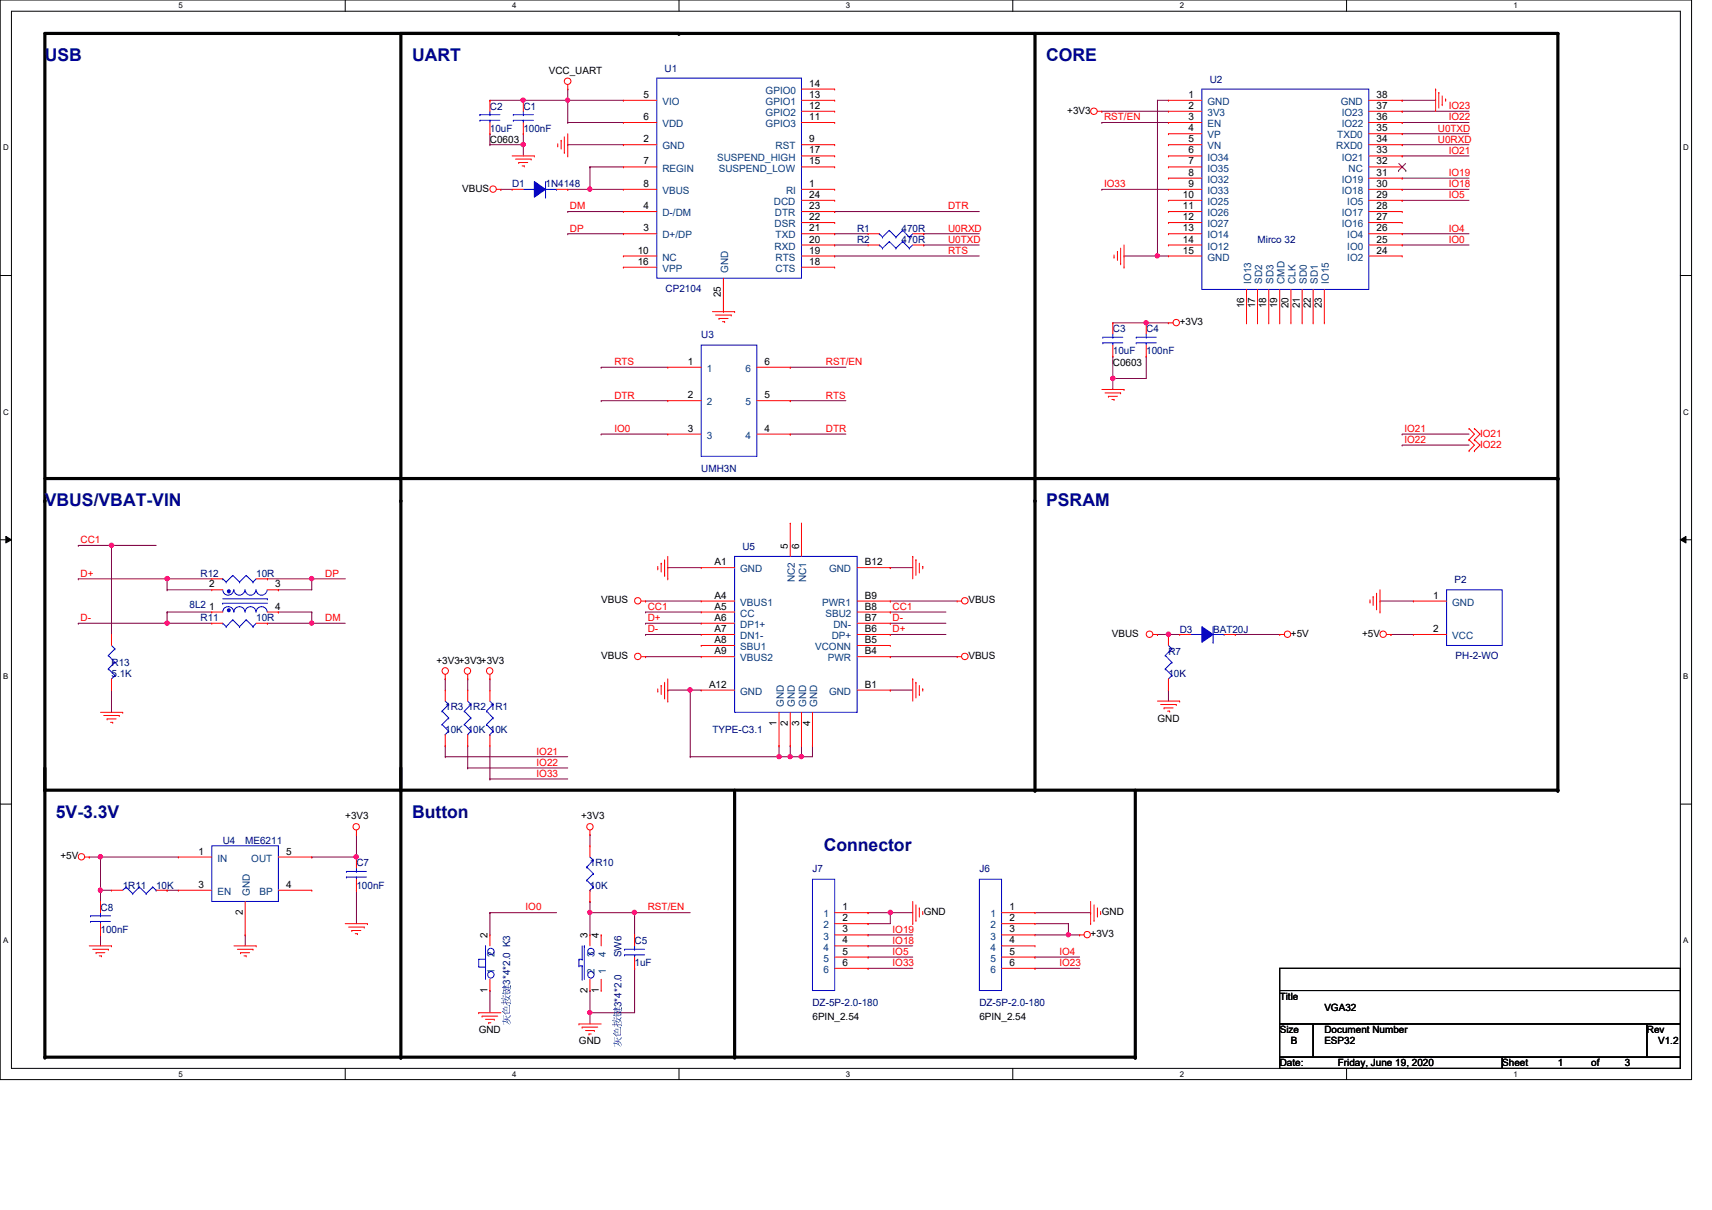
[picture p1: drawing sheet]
<svg xmlns="http://www.w3.org/2000/svg" width="297mm" height="210mm" viewBox="0 0 297 210" stroke-linecap="round" stroke-linejoin="round" font-family="sans-serif">
<defs><g id="words">
<g font-size="3" fill="#00007f">
<text x="7.8" y="10.6">USB</text>
<text x="71.5" y="10.6">UART</text>
<text x="181.5" y="10.6">CORE</text>
<text x="7.8" y="87.8">VBUS/VBAT-VIN</text>
<text x="181.5" y="87.8">PSRAM</text>
<text x="9.7" y="141.9">5V-3.3V</text>
<text x="71.5" y="141.9">Button</text>
<text x="142.9" y="147.6">Connector</text>
</g>
<g font-size="1.7">
<text x="95.2" y="12.8">VCC_UART</text>
<text x="111.6" y="17">5</text>
<text x="140.4" y="15">14</text>
<text x="140.4" y="17">13</text>
<text x="206.2" y="17">1</text>
<text x="238.8" y="17">38</text>
<text x="111.6" y="20.8">6</text>
<text x="140.4" y="18.9">12</text>
<text x="140.4" y="20.8">11</text>
<text x="185.2" y="19.8">+3V3</text>
<text x="206.2" y="18.9">2</text>
<text x="206.2" y="20.8">3</text>
<text x="206.2" y="22.8">4</text>
<text x="238.8" y="22.8">35</text>
<text x="238.8" y="20.8">36</text>
<text x="238.8" y="18.9">37</text>
<text x="85" y="24.8">C0603</text>
<text x="111.6" y="28.5">7</text>
<text x="111.6" y="24.7">2</text>
<text x="140.4" y="24.7">9</text>
<text x="140.4" y="26.6">17</text>
<text x="140.4" y="28.5">15</text>
<text x="206.2" y="24.7">5</text>
<text x="206.2" y="26.6">6</text>
<text x="206.2" y="28.5">7</text>
<text x="238.8" y="28.5">32</text>
<text x="238.8" y="26.6">33</text>
<text x="238.8" y="24.7">34</text>
<text x="80.2" y="33.3">VBUS</text>
<text x="111.6" y="32.4">8</text>
<text x="140.4" y="32.4">1</text>
<text x="140.4" y="34.3">24</text>
<text x="205.2" y="34.3">10</text>
<text x="206.2" y="30.5">8</text>
<text x="206.2" y="32.4">9</text>
<text x="238.8" y="34.3">29</text>
<text x="238.8" y="32.4">30</text>
<text x="238.8" y="30.5">31</text>
<text x="111.6" y="36.3">4</text>
<text x="111.6" y="40.1">3</text>
<text x="140.4" y="36.3">23</text>
<text x="140.4" y="38.2">22</text>
<text x="140.4" y="40.1">21</text>
<text x="205.2" y="36.3">11</text>
<text x="205.2" y="38.2">12</text>
<text x="205.2" y="40.1">13</text>
<text x="238.8" y="40.1">26</text>
<text x="238.8" y="38.2">27</text>
<text x="238.8" y="36.3">28</text>
<text x="110.7" y="45.9">16</text>
<text x="110.7" y="44">10</text>
<text x="140.4" y="42.1">20</text>
<text x="140.4" y="44">19</text>
<text x="140.4" y="45.9">18</text>
<text x="205.2" y="42.1">14</text>
<text x="205.2" y="44">15</text>
<text x="238.8" y="44">24</text>
<text x="238.8" y="42.1">25</text>
<text x="125.1" y="51.6" transform="rotate(-90 125.1 51.6)">25</text>
<text x="215.9" y="53.5" transform="rotate(-90 215.9 53.5)">16</text>
<text x="217.8" y="53.5" transform="rotate(-90 217.8 53.5)">17</text>
<text x="219.7" y="53.5" transform="rotate(-90 219.7 53.5)">18</text>
<text x="221.6" y="53.5" transform="rotate(-90 221.6 53.5)">19</text>
<text x="223.6" y="53.5" transform="rotate(-90 223.6 53.5)">20</text>
<text x="225.5" y="53.5" transform="rotate(-90 225.5 53.5)">21</text>
<text x="227.4" y="53.5" transform="rotate(-90 227.4 53.5)">22</text>
<text x="229.4" y="53.5" transform="rotate(-90 229.4 53.5)">23</text>
<text x="204.7" y="56.4">+3V3</text>
<text x="119.3" y="63.3">1</text>
<text x="132.7" y="63.3">6</text>
<text x="193.1" y="63.4">C0603</text>
<text x="119.3" y="69.1">2</text>
<text x="132.7" y="69.1">5</text>
<text x="119.3" y="74.9">3</text>
<text x="132.7" y="74.9">4</text>
<text x="136.7" y="95.2" transform="rotate(-90 136.7 95.2)">5</text>
<text x="138.6" y="95.2" transform="rotate(-90 138.6 95.2)">6</text>
<text x="36.3" y="101.9">2</text>
<text x="47.7" y="101.9">3</text>
<text x="124" y="98">A1</text>
<text x="150.1" y="98">B12</text>
<text x="36.3" y="105.7">1</text>
<text x="47.7" y="105.7">4</text>
<text x="104.3" y="104.7">VBUS</text>
<text x="124" y="103.8">A4</text>
<text x="124" y="105.7">A5</text>
<text x="124" y="107.7">A6</text>
<text x="150.1" y="107.7">B7</text>
<text x="150.1" y="105.7">B8</text>
<text x="150.1" y="103.8">B9</text>
<text x="168" y="104.7">VBUS</text>
<text x="248.7" y="103.8">1</text>
<text x="124" y="109.6">A7</text>
<text x="124" y="111.5">A8</text>
<text x="124" y="113.5">A9</text>
<text x="150.1" y="113.5">B4</text>
<text x="150.1" y="111.5">B5</text>
<text x="150.1" y="109.6">B6</text>
<text x="192.9" y="110.5">VBUS</text>
<text x="224" y="110.5">+5V</text>
<text x="236.3" y="110.5">+5V</text>
<text x="248.7" y="109.6">2</text>
<text x="75.7" y="115.1">+3V3+3V3+3V3</text>
<text x="104.3" y="114.3">VBUS</text>
<text x="123" y="119.3">A12</text>
<text x="150.1" y="119.3">B1</text>
<text x="168" y="114.3">VBUS</text>
<text x="134.7" y="125.9" transform="rotate(-90 134.7 125.9)">1</text>
<text x="136.7" y="125.9" transform="rotate(-90 136.7 125.9)">2</text>
<text x="138.6" y="125.9" transform="rotate(-90 138.6 125.9)">3</text>
<text x="140.5" y="125.9" transform="rotate(-90 140.5 125.9)">4</text>
<text x="200.8" y="125.2">GND</text>
<text x="59.9" y="142.2">+3V3</text>
<text x="100.8" y="142.2">+3V3</text>
<text x="10.5" y="149.1">+5V</text>
<text x="34.4" y="148.3">1</text>
<text x="49.7" y="148.3">5</text>
<text x="34.4" y="154">3</text>
<text x="49.7" y="154">4</text>
<text x="42.1" y="158.7" transform="rotate(-90 42.1 158.7)">2</text>
<text x="146.2" y="157.9">1</text>
<text x="146.2" y="159.8">2</text>
<text x="146.2" y="161.8">3</text>
<text x="160.3" y="158.7">GND</text>
<text x="175.1" y="157.9">1</text>
<text x="175.1" y="159.8">2</text>
<text x="175.1" y="161.8">3</text>
<text x="191.2" y="158.7">GND</text>
<text x="84.6" y="162.7" transform="rotate(-90 84.6 162.7)">2</text>
<text x="101.9" y="162.7" transform="rotate(-90 101.9 162.7)">3</text>
<text x="103.9" y="162.7" transform="rotate(-90 103.9 162.7)">4</text>
<text x="146.2" y="163.7">4</text>
<text x="146.2" y="165.6">5</text>
<text x="146.2" y="167.6">6</text>
<text x="175.1" y="163.7">4</text>
<text x="175.1" y="165.6">5</text>
<text x="175.1" y="167.6">6</text>
<text x="189.2" y="162.6">+3V3</text>
<text x="84.6" y="172.2" transform="rotate(-90 84.6 172.2)">1</text>
<text x="101.9" y="172.2" transform="rotate(-90 101.9 172.2)">2</text>
<text x="103.9" y="172.2" transform="rotate(-90 103.9 172.2)">1</text>
<text x="222" y="173.4">Title</text>
<text x="83.1" y="179.2">GND</text>
<text x="141" y="176.9">6PIN_2.54</text>
<text x="169.9" y="176.9">6PIN_2.54</text>
<text x="222" y="179.2">Size</text>
<text x="229.8" y="179.2">Document Number</text>
<text x="229.8" y="175.3">VGA32</text>
<text x="285.7" y="179.2">Rev</text>
<text x="100.5" y="181.1">GND</text>
<text x="222" y="185">Date:</text>
<text x="224" y="181.1">B</text>
<text x="229.8" y="181.1">ESP32</text>
<text x="232.1" y="185">Friday, June 19, 2020</text>
<text x="260.6" y="185">Sheet</text>
<text x="270.3" y="185">1</text>
<text x="276.1" y="185">of</text>
<text x="281.9" y="185">3</text>
<text x="287.7" y="181.1">V1.2</text>
</g>
<g font-size="1.7" fill="#00007f">
<text x="115.3" y="12.4">U1</text>
<text x="209.9" y="14.4">U2</text>
<text x="85" y="19">C2</text>
<text x="85" y="22.9">10uF</text>
<text x="90.8" y="19">C1</text>
<text x="90.8" y="22.9">100nF</text>
<text x="88.9" y="32.5">D1</text>
<text x="94.7" y="32.5">1N4148</text>
<text x="148.7" y="40.2">R1</text>
<text x="156.4" y="40.2">470R</text>
<text x="148.7" y="42.2">R2</text>
<text x="156.4" y="42.2">470R</text>
<text x="218.2" y="42.2">Mirco 32</text>
<text x="115.5" y="50.7">CP2104</text>
<text x="121.7" y="58.6">U3</text>
<text x="193.1" y="57.6">C3</text>
<text x="198.9" y="57.6">C4</text>
<text x="193.1" y="61.5">10uF</text>
<text x="198.9" y="61.5">100nF</text>
<text x="121.7" y="81.9">UMH3N</text>
<text x="128.8" y="95.5">U5</text>
<text x="34.8" y="100.1">R12</text>
<text x="44.4" y="100.1">10R</text>
<text x="252.3" y="101.2">P2</text>
<text x="32.9" y="105.5">8L2</text>
<text x="34.8" y="107.8">R11</text>
<text x="44.4" y="107.8">10R</text>
<text x="202.7" y="113.6">R7</text>
<text x="204.7" y="109.7">D3</text>
<text x="210.5" y="109.7">BAT20J</text>
<text x="19.3" y="115.5">R13</text>
<text x="19.3" y="117.4">5.1K</text>
<text x="202.7" y="117.4">10K</text>
<text x="252.6" y="114.3">PH-2-WO</text>
<text x="77.3" y="123.2">1R3</text>
<text x="81.1" y="123.2">1R2</text>
<text x="85" y="123.2">1R1</text>
<text x="77.3" y="127.1">10K 10K 10K</text>
<text x="123.6" y="127.1">TYPE-C3.1</text>
<text x="38.6" y="146.4">U4</text>
<text x="42.5" y="146.4">ME6211</text>
<text x="21.3" y="154.1">1R11</text>
<text x="27.1" y="154.1">10K</text>
<text x="61.8" y="150.3">C7</text>
<text x="61.8" y="154.1">100nF</text>
<text x="102.4" y="150.3">1R10</text>
<text x="102.4" y="154.1">10K</text>
<text x="141" y="151.2">J7</text>
<text x="169.9" y="151.2">J6</text>
<text x="17.4" y="158">C8</text>
<text x="17.4" y="161.8">100nF</text>
<text x="107.8" y="166" transform="rotate(-90 107.8 166)">SW6</text>
<text x="110.1" y="163.8">C5</text>
<text x="110.1" y="167.6">1uF</text>
<text x="88.5" y="170.9" transform="rotate(-90 88.5 170.9)">3*4*2.0 K3</text>
<text x="88.5" y="172.6">灰</text>
<text x="88.5" y="177.8">灰</text>
<text x="88.5" y="176.1">灰</text>
<text x="88.5" y="174.3">灰</text>
<text x="107.8" y="174.7" transform="rotate(-90 107.8 174.7)">3*4*2.0</text>
<text x="107.8" y="179.9">灰</text>
<text x="107.8" y="178.2">灰</text>
<text x="107.8" y="176.4">灰</text>
<text x="141" y="174.6">DZ-5P-2.0-180</text>
<text x="169.9" y="174.6">DZ-5P-2.0-180</text>
<text x="107.8" y="181.7">灰</text>
</g>
<g font-size="1.7" fill="#003f7f">
<text x="132.8" y="16.3">GPIO0</text>
<text x="114.9" y="18.2">VIO</text>
<text x="114.9" y="22.1">VDD</text>
<text x="132.8" y="18.2">GPIO1</text>
<text x="132.8" y="20.1">GPIO2</text>
<text x="132.8" y="22.1">GPIO3</text>
<text x="209.5" y="18.2">GND</text>
<text x="209.5" y="20.1">3V3</text>
<text x="209.5" y="22.1">EN</text>
<text x="232.6" y="18.2">GND</text>
<text x="232.8" y="22.1">IO22</text>
<text x="232.8" y="20.1">IO23</text>
<text x="114.9" y="29.8">REGIN</text>
<text x="114.9" y="25.9">GND</text>
<text x="124.4" y="27.9">SUSPEND_HIGH</text>
<text x="124.7" y="29.8">SUSPEND_LOW</text>
<text x="134.6" y="25.9">RST</text>
<text x="209.5" y="24">VP</text>
<text x="209.5" y="25.9">VN</text>
<text x="209.5" y="27.9">IO34</text>
<text x="209.5" y="29.8">IO35</text>
<text x="231.9" y="25.9">RXD0</text>
<text x="232" y="24">TXD0</text>
<text x="232.8" y="27.9">IO21</text>
<text x="234" y="29.8">NC</text>
<text x="114.9" y="33.7">VBUS</text>
<text x="134.3" y="35.6">DCD</text>
<text x="136.4" y="33.7">RI</text>
<text x="209.5" y="31.7">IO32</text>
<text x="209.5" y="33.7">IO33</text>
<text x="209.5" y="35.6">IO25</text>
<text x="232.8" y="33.7">IO18</text>
<text x="232.8" y="31.7">IO19</text>
<text x="233.8" y="35.6">IO5</text>
<text x="114.9" y="37.5">D-/DM</text>
<text x="114.9" y="41.4">D+/DP</text>
<text x="134.4" y="39.4">DSR</text>
<text x="134.4" y="37.5">DTR</text>
<text x="134.6" y="41.4">TXD</text>
<text x="209.5" y="37.5">IO26</text>
<text x="209.5" y="39.4">IO27</text>
<text x="209.5" y="41.4">IO14</text>
<text x="232.8" y="39.4">IO16</text>
<text x="232.8" y="37.5">IO17</text>
<text x="233.8" y="41.4">IO4</text>
<text x="114.9" y="47.2">VPP</text>
<text x="114.9" y="45.2">NC</text>
<text x="126.3" y="47.3" transform="rotate(-90 126.3 47.3)">GND</text>
<text x="134.4" y="43.3">RXD</text>
<text x="134.6" y="45.2">RTS</text>
<text x="134.6" y="47.2">CTS</text>
<text x="209.5" y="43.3">IO12</text>
<text x="209.5" y="45.2">GND</text>
<text x="233.8" y="45.2">IO2</text>
<text x="233.8" y="43.3">IO0</text>
<text x="217.1" y="49.2" transform="rotate(-90 217.1 49.2)">IO13</text>
<text x="219" y="49.2" transform="rotate(-90 219 49.2)">SD2</text>
<text x="220.9" y="49.2" transform="rotate(-90 220.9 49.2)">SD3</text>
<text x="222.8" y="49.2" transform="rotate(-90 222.8 49.2)">CMD</text>
<text x="224.8" y="49.2" transform="rotate(-90 224.8 49.2)">CLK</text>
<text x="226.7" y="49.2" transform="rotate(-90 226.7 49.2)">SD0</text>
<text x="228.6" y="49.2" transform="rotate(-90 228.6 49.2)">SD1</text>
<text x="230.6" y="49.2" transform="rotate(-90 230.6 49.2)">IO15</text>
<text x="122.6" y="64.5">1</text>
<text x="129.4" y="64.5">6</text>
<text x="122.6" y="70.3">2</text>
<text x="129.4" y="70.3">5</text>
<text x="122.6" y="76.1">3</text>
<text x="129.4" y="76.1">4</text>
<text x="128.4" y="99.3">GND</text>
<text x="137.9" y="100.9" transform="rotate(-90 137.9 100.9)">NC2</text>
<text x="139.9" y="100.9" transform="rotate(-90 139.9 100.9)">NC1</text>
<text x="143.8" y="99.3">GND</text>
<text x="128.4" y="105.1">VBUS1</text>
<text x="128.4" y="107">CC</text>
<text x="142.7" y="105.1">PWR1</text>
<text x="143.2" y="107">SBU2</text>
<text x="252" y="105.1">GND</text>
<text x="128.4" y="108.9">DP1+</text>
<text x="128.4" y="110.9">DN1-</text>
<text x="128.4" y="112.8">SBU1</text>
<text x="141.4" y="112.8">VCONN</text>
<text x="144.3" y="110.9">DP+</text>
<text x="144.6" y="108.9">DN-</text>
<text x="252" y="110.9">VCC</text>
<text x="128.4" y="114.7">VBUS2</text>
<text x="143.6" y="114.7">PWR</text>
<text x="128.4" y="120.5">GND</text>
<text x="136" y="122.6" transform="rotate(-90 136 122.6)">GND</text>
<text x="137.9" y="122.6" transform="rotate(-90 137.9 122.6)">GND</text>
<text x="139.9" y="122.6" transform="rotate(-90 139.9 122.6)">GND</text>
<text x="141.8" y="122.6" transform="rotate(-90 141.8 122.6)">GND</text>
<text x="143.8" y="120.5">GND</text>
<text x="37.7" y="149.5">IN</text>
<text x="43.6" y="149.5">OUT</text>
<text x="37.7" y="155.2">EN</text>
<text x="43.3" y="155.4" transform="rotate(-90 43.3 155.4)">GND</text>
<text x="45" y="155.2">BP</text>
<text x="142.9" y="159.1">1</text>
<text x="142.9" y="161">2</text>
<text x="171.8" y="159.1">1</text>
<text x="171.8" y="161">2</text>
<text x="85.8" y="166" transform="rotate(-90 85.8 166)">2</text>
<text x="103.2" y="166" transform="rotate(-90 103.2 166)">3</text>
<text x="105.1" y="166" transform="rotate(-90 105.1 166)">4</text>
<text x="142.9" y="163">3</text>
<text x="142.9" y="164.9">4</text>
<text x="142.9" y="166.8">5</text>
<text x="171.8" y="163">3</text>
<text x="171.8" y="164.9">4</text>
<text x="171.8" y="166.8">5</text>
<text x="85.8" y="168.9" transform="rotate(-90 85.8 168.9)">1</text>
<text x="103.2" y="168.9" transform="rotate(-90 103.2 168.9)">2</text>
<text x="105.1" y="168.9" transform="rotate(-90 105.1 168.9)">1</text>
<text x="142.9" y="168.8">6</text>
<text x="171.8" y="168.8">6</text>
</g>
<g font-size="1.7" fill="#f00">
<text x="191.6" y="20.9">RST/EN</text>
<text x="249.5" y="22.8">U0TXD</text>
<text x="251.4" y="20.9">IO22</text>
<text x="251.4" y="18.9">IO23</text>
<text x="249.5" y="24.7">U0RXD</text>
<text x="251.4" y="26.7">IO21</text>
<text x="191.6" y="32.5">IO33</text>
<text x="251.4" y="34.4">IO5</text>
<text x="251.4" y="32.5">IO18</text>
<text x="251.4" y="30.5">IO19</text>
<text x="98.9" y="36.3">DM</text>
<text x="98.9" y="40.2">DP</text>
<text x="164.5" y="36.3">DTR</text>
<text x="164.5" y="40.2">U0RXD</text>
<text x="251.4" y="40.2">IO4</text>
<text x="164.5" y="44">RTS</text>
<text x="164.5" y="42.1">U0TXD</text>
<text x="251.4" y="42.1">IO0</text>
<text x="106.6" y="63.3">RTS</text>
<text x="143.3" y="63.3">RST/EN</text>
<text x="106.6" y="69.1">DTR</text>
<text x="143.3" y="69.1">RTS</text>
<text x="106.6" y="74.9">IO0</text>
<text x="143.3" y="74.9">DTR</text>
<text x="243.7" y="74.9">IO21</text>
<text x="243.7" y="76.8">IO22</text>
<text x="256.8" y="75.7">IO21</text>
<text x="256.8" y="77.7">IO22</text>
<text x="14" y="94.2">CC1</text>
<text x="14" y="100">D+</text>
<text x="56.4" y="100">DP</text>
<text x="14" y="107.7">D-</text>
<text x="56.4" y="107.7">DM</text>
<text x="112.4" y="105.8">CC1</text>
<text x="112.4" y="107.7">D+</text>
<text x="154.9" y="105.8">CC1</text>
<text x="154.9" y="107.7">D-</text>
<text x="112.4" y="109.7">D-</text>
<text x="154.9" y="109.7">D+</text>
<text x="93.1" y="130.9">IO21</text>
<text x="93.1" y="132.8">IO22</text>
<text x="93.1" y="134.7">IO33</text>
<text x="91.2" y="157.9">IO0</text>
<text x="112.4" y="157.9">RST/EN</text>
<text x="154.9" y="161.8">IO19</text>
<text x="154.9" y="163.7">IO18</text>
<text x="154.9" y="165.7">IO5</text>
<text x="154.9" y="167.6">IO33</text>
<text x="183.8" y="165.7">IO4</text>
<text x="183.8" y="167.6">IO23</text>
</g>
<g font-size="1.4">
<text x="30.9" y="1.4">5</text>
<text x="88.9" y="1.4">4</text>
<text x="146.8" y="1.4">3</text>
<text x="204.7" y="1.4">2</text>
<text x="262.6" y="1.4">1</text>
<text x=".5" y="26.1">D</text>
<text x="292.1" y="26.1">D</text>
<text x=".5" y="71.9">C</text>
<text x="292.1" y="71.9">C</text>
<text x=".5" y="117.8">B</text>
<text x="292.1" y="117.8">B</text>
<text x=".5" y="163.6">A</text>
<text x="292.1" y="163.6">A</text>
<text x="30.9" y="186.8">5</text>
<text x="88.9" y="186.8">4</text>
<text x="146.8" y="186.8">3</text>
<text x="204.7" y="186.8">2</text>
<text x="262.6" y="186.8">1</text>
</g>
</g></defs>
<path d="M0 0h293.5v187.3h-293.5zM2 1.9h289.5v183.4h-289.5z" fill="none" stroke="#000" stroke-width=".17"/>
<g fill="#fff">
<path d="M30.9 .2h.8v1.5h-.8z"/>
<path d="M30.9 185.5h.8v1.6h-.8z"/>
</g>
<path d="M59.9 0v1.9M59.9 185.3v2" fill="none" stroke="#000" stroke-width=".17"/>
<g fill="#fff">
<path d="M88.9 .2h.7v1.5h-.7z"/>
<path d="M88.9 185.5h.7v1.6h-.7z"/>
</g>
<path d="M117.8 0v1.9M117.8 185.3v2" fill="none" stroke="#000" stroke-width=".17"/>
<g fill="#fff">
<path d="M146.8 .2h.7v1.5h-.7z"/>
<path d="M146.8 185.5h.7v1.6h-.7z"/>
</g>
<path d="M175.7 0v1.9M175.7 185.3v2" fill="none" stroke="#000" stroke-width=".17"/>
<g fill="#fff">
<path d="M204.7 .2h.7v1.5h-.7z"/>
<path d="M204.7 185.5h.7v1.6h-.7z"/>
</g>
<path d="M233.6 0v1.9M233.6 185.3v2" fill="none" stroke="#000" stroke-width=".17"/>
<g fill="#fff">
<path d="M262.6 .2h.8v1.5h-.8z"/>
<path d="M262.6 185.5h.8v1.6h-.8z"/>
<path d="M.5 24.8h1v1.6h-1z"/>
<path d="M292.1 24.8h.9v1.6h-.9z"/>
<path d="M.5 70.7h1v1.5h-1z"/>
<path d="M292.1 70.7h.9v1.5h-.9z"/>
</g>
<path d="M0 47.8h2M291.5 47.8h2" fill="none" stroke="#000" stroke-width=".17"/>
<g fill="#fff">
<path d="M.5 116.5h.9v1.6h-.9z"/>
<path d="M292.1 116.5h.8v1.6h-.8z"/>
</g>
<path d="M0 93.6h2M1 93l1 .6-1 .6zM291.5 93.6l1-.6v1.2zM291.5 93.6h2" fill="none" stroke="#000" stroke-width=".17"/>
<path d="M1 93l1 .6-1 .6zM291.5 93.6l1-.6v1.2z" fill="#000"/>
<g fill="#fff">
<path d="M.5 162.4h.9v1.5h-.9z"/>
<path d="M292.1 162.4h.8v1.5h-.8z"/>
</g>
<path d="M0 139.5h2M291.5 139.5h2" fill="none" stroke="#000" stroke-width=".17"/>
<path d="M69.6 5.8v177.6M179.6 5.8v131.3M7.8 83h262.5M7.8 137.1h262.5v-131.3h-262.5v177.6h189.2v-46.3M127.5 137.1v46.3" fill="none" stroke="#000" stroke-width=".55"/>
<g fill="#000">
<circle cx="117.8" cy="5.8" r=".28"/>
<circle cx="179.6" cy="5.8" r=".28"/>
<circle cx="270.3" cy="5.8" r=".28"/>
<circle cx="7.8" cy="86.9" r=".28"/>
<circle cx="69.6" cy="83" r=".28"/>
<circle cx="69.6" cy="86.9" r=".28"/>
<circle cx="179.6" cy="86.9" r=".28"/>
<circle cx="179.6" cy="83" r=".28"/>
<circle cx="270.3" cy="83" r=".28"/>
<circle cx="7.8" cy="137.1" r=".28"/>
<circle cx="69.6" cy="137.1" r=".28"/>
<circle cx="179.6" cy="137.1" r=".28"/>
<circle cx="270.3" cy="137.1" r=".28"/>
<circle cx="7.8" cy="183.4" r=".28"/>
<circle cx="69.6" cy="183.4" r=".28"/>
<circle cx="127.5" cy="183.4" r=".28"/>
<circle cx="197" cy="183.4" r=".28"/>
</g>
<g fill="none" stroke="#7f003f" stroke-width=".17">
<path d="M191.2 19.3h.1M191.2 19.3h11.5M200.8 17.4h.1M200.8 17.4h1.9M243.3 19.3h.1M243.3 17.4h.1M243.3 19.3h11.6M243.3 17.4h5.8M191.2 21.3h.1M191.2 32.9h.1M191.2 32.9h11.5M191.2 21.3h11.5"/>
<path d="M243.3 34.8h.1M243.3 32.9h.1M243.3 27.1h.1M243.3 30.9h.1M243.3 21.3h.1M243.3 25.1h.1M243.3 23.2h.1M243.3 34.8h11.6M243.3 32.9h11.6M243.3 27.1h11.6M243.3 21.3h11.6M243.3 30.9h11.6"/>
<path d="M243.3 25.1h11.6M243.3 23.2h11.6M200.8 44.4h.1M200.8 44.4h1.9M243.3 42.5h.1M243.3 42.5h11.6M110.1 158.3h.1M110.1 158.3h9.7"/>
</g>
<circle cx="110.1" cy="158.3" r=".38" fill="#f0f"/>
<circle cx="110.1" cy="158.3" r=".38" fill="none" stroke="#f0f" stroke-width=".17"/>
<path d="M102.4 158.3h.1M102.4 144.8h.1M102.4 156.4h.1M102.4 144.8v1.9M102.4 156.4v5.8M102.4 158.3h7.7M110.1 158.3h.1M110.1 158.3v3.9" fill="none" stroke="#7f003f" stroke-width=".17"/>
<circle cx="102.3" cy="158.3" r=".38" fill="#f0f"/>
<circle cx="102.3" cy="158.3" r=".38" fill="none" stroke="#f0f" stroke-width=".17"/>
<path d="M102.4 175.7h.1M102.4 175.7v1.9M102.4 175.7h7.7" fill="none" stroke="#7f003f" stroke-width=".17"/>
<circle cx="102.3" cy="175.7" r=".37" fill="#f0f"/>
<circle cx="102.3" cy="175.7" r=".37" fill="none" stroke="#f0f" stroke-width=".17"/>
<path d="M54.1 148.7h.1M61.8 154.4h.1M61.8 144.8h.1M61.8 144.8v3.9h-7.7M61.8 154.4v5.8M102.4 171.8h.1M102.4 171.8v3.9M110.1 168h.1M110.1 168v7.7" fill="none" stroke="#7f003f" stroke-width=".17"/>
<circle cx="61.8" cy="148.6" r=".38" fill="#f0f"/>
<circle cx="61.8" cy="148.6" r=".38" fill="none" stroke="#f0f" stroke-width=".17"/>
<path d="M17.4 148.7h.1M17.4 148.7h13.5M17.4 162.2h.1M17.4 162.2v1.9M42.5 162.2h.1M42.5 162.2v1.9" fill="none" stroke="#7f003f" stroke-width=".17"/>
<circle cx="17.4" cy="148.6" r=".38" fill="#f0f"/>
<circle cx="17.4" cy="148.6" r=".38" fill="none" stroke="#f0f" stroke-width=".17"/>
<path d="M17.4 148.7h.1M17.4 154.4h.1M17.4 154.4h1.9M17.4 148.7v7.7M29 154.4h.1M29 154.4h1.9" fill="none" stroke="#7f003f" stroke-width=".17"/>
<circle cx="17.4" cy="154.4" r=".38" fill="#f0f"/>
<circle cx="17.4" cy="154.4" r=".38" fill="none" stroke="#f0f" stroke-width=".17"/>
<path d="M102.4 32.9h.1M102.4 32.9h5.8M15.5 148.7h.1M15.5 148.7h1.9" fill="none" stroke="#7f003f" stroke-width=".17"/>
<circle cx="102.3" cy="32.8" r=".38" fill="#f0f"/>
<circle cx="102.3" cy="32.8" r=".38" fill="none" stroke="#f0f" stroke-width=".17"/>
<g fill="none" stroke="#7f003f" stroke-width=".17">
<path d="M98.5 15.5h.1M98.5 17.4h.1M98.5 15.5v5.8M98.5 17.4h9.7M98.5 36.7h.1M98.5 25.1h.1M98.5 21.3h.1M98.5 36.7h9.7M98.5 25.1h9.7M98.5 21.3h9.7M102.4 29h.1M102.4 29h5.8"/>
<path d="M144.8 36.7h.1M144.8 36.7h25.1M98.5 40.6h.1M98.5 40.6h9.7M144.8 44.4h.1M144.8 44.4h25.1"/>
</g>
<circle cx="98.5" cy="17.4" r=".37" fill="#f0f"/>
<circle cx="98.5" cy="17.4" r=".37" fill="none" stroke="#f0f" stroke-width=".17"/>
<path d="M90.8 17.4h.1M90.8 17.4h7.7" fill="none" stroke="#7f003f" stroke-width=".17"/>
<circle cx="90.8" cy="17.4" r=".37" fill="#f0f"/>
<circle cx="90.8" cy="17.4" r=".37" fill="none" stroke="#f0f" stroke-width=".17"/>
<path d="M85 23.2h.1M85 23.2v1.9M90.8 25.1h.1M90.8 25.1v2" fill="none" stroke="#7f003f" stroke-width=".17"/>
<circle cx="90.8" cy="25.1" r=".37" fill="#f0f"/>
<circle cx="90.8" cy="25.1" r=".37" fill="none" stroke="#f0f" stroke-width=".17"/>
<g fill="none" stroke="#7f003f" stroke-width=".17">
<path d="M85 17.4h.1M85 17.4h5.8M86.9 32.9h.1M86.9 32.9h2M144.8 40.6h.1M144.8 42.5h.1M144.8 40.6h5.8M144.8 42.5h5.8M160.3 40.6h.1M160.3 42.5h.1M160.3 40.6h9.6M160.3 42.5h9.6"/>
<path d="M198.9 56h.1M198.9 56h3.8M104.3 75.3h.1M104.3 69.5h.1M104.3 63.7h.1M104.3 75.3h11.6M104.3 69.5h11.6M104.3 63.7h11.6M137.1 75.3h.1M137.1 69.5h.1M137.1 63.7h.1M137.1 75.3h9.7"/>
<path d="M137.1 69.5h9.7M137.1 63.7h9.7M202.7 119.7h.1M202.7 110.1h.1M202.7 119.7v1.9M202.7 110.1h2M214.3 110.1h.1M214.3 110.1h7.7M85 158.3h.1M85 158.3v3.9M85 158.3h11.6M85 171.8h.1"/>
<path d="M85 171.8v3.9"/>
</g>
<circle cx="198.8" cy="56" r=".37" fill="#f0f"/>
<circle cx="198.8" cy="56" r=".37" fill="none" stroke="#f0f" stroke-width=".17"/>
<path d="M193.1 61.8h.1M193.1 65.7h.1M193.1 61.8v3.9M198.9 61.8h.1M198.9 61.8v3.9h-5.8" fill="none" stroke="#7f003f" stroke-width=".17"/>
<circle cx="193.1" cy="65.6" r=".37" fill="#f0f"/>
<circle cx="193.1" cy="65.6" r=".37" fill="none" stroke="#f0f" stroke-width=".17"/>
<path d="M98.5 32.9h.1M102.4 29h.1M102.4 29v3.9h-3.9M193.1 56h.1M193.1 56h5.8M193.1 65.7h.1M193.1 65.7v1.9M200.8 110.1h.1M200.8 110.1h1.9" fill="none" stroke="#7f003f" stroke-width=".17"/>
<circle cx="202.7" cy="110" r=".38" fill="#f0f"/>
<circle cx="202.7" cy="110" r=".38" fill="none" stroke="#f0f" stroke-width=".17"/>
<path d="M200.8 17.4v27M85 25.1h.1M90.8 23.2h.1M90.8 23.2v1.9h-5.8M200.8 44.4h.1M243.3 75.3h.1M243.3 77.2h.1M243.3 75.3h11.6M243.3 77.2h11.6" fill="none" stroke="#7f003f" stroke-width=".17"/>
<circle cx="200.8" cy="44.4" r=".37" fill="#f0f"/>
<circle cx="200.8" cy="44.4" r=".37" fill="none" stroke="#f0f" stroke-width=".17"/>
<g fill="none" stroke="#7f003f" stroke-width=".17">
<path d="M195 44.4h.1M195 44.4h5.8M115.9 98.5h.1M115.9 98.5h5.8M85 117.8h.1M85 117.8v1.9M112 104.3h.1M112 113.9h.1M112 104.3h9.7M112 113.9h9.7M119.8 119.7h.1M119.8 119.7h1.9"/>
<path d="M119.8 119.7v11.6"/>
</g>
<circle cx="119.7" cy="119.7" r=".38" fill="#f0f"/>
<circle cx="119.7" cy="119.7" r=".38" fill="none" stroke="#f0f" stroke-width=".17"/>
<path d="M112 106.2h.1M112 106.2h9.7M115.9 119.7h.1M115.9 119.7h3.9M139.1 129.4h.1M139.1 131.3h.1M139.1 129.4v1.9M141 129.4h.1M141 129.4v1.9h-1.9" fill="none" stroke="#7f003f" stroke-width=".17"/>
<circle cx="139" cy="131.2" r=".37" fill="#f0f"/>
<circle cx="139" cy="131.2" r=".37" fill="none" stroke="#f0f" stroke-width=".17"/>
<path d="M154.5 98.5h.1M154.5 98.5h3.9M154.5 119.7h.1M154.5 113.9h.1M154.5 104.3h.1M154.5 119.7h3.9M154.5 113.9h11.6M154.5 104.3h11.6M119.8 131.3h.1M135.2 129.4h.1M135.2 129.4v1.9h-15.4" fill="none" stroke="#7f003f" stroke-width=".17"/>
<circle cx="135.2" cy="131.2" r=".37" fill="#f0f"/>
<circle cx="135.2" cy="131.2" r=".37" fill="none" stroke="#f0f" stroke-width=".17"/>
<path d="M29 100.4h.1M29 100.4h7.7M112 108.1h.1M112 110.1h.1M112 108.1h9.7M112 110.1h9.7M154.5 106.2h.1M154.5 110.1h.1M154.5 108.1h.1M154.5 106.2h9.6M154.5 108.1h9.6M154.5 110.1h9.6" fill="none" stroke="#7f003f" stroke-width=".17"/>
<circle cx="29" cy="100.4" r=".38" fill="#f0f"/>
<circle cx="29" cy="100.4" r=".38" fill="none" stroke="#f0f" stroke-width=".17"/>
<path d="M54.1 108.1h.1M54.1 108.1h5.8" fill="none" stroke="#7f003f" stroke-width=".17"/>
<circle cx="54.1" cy="108.1" r=".37" fill="#f0f"/>
<circle cx="54.1" cy="108.1" r=".37" fill="none" stroke="#f0f" stroke-width=".17"/>
<path d="M54.1 100.4h.1M54.1 100.4h5.8" fill="none" stroke="#7f003f" stroke-width=".17"/>
<circle cx="54.1" cy="100.4" r=".38" fill="#f0f"/>
<circle cx="54.1" cy="100.4" r=".38" fill="none" stroke="#f0f" stroke-width=".17"/>
<g fill="none" stroke="#7f003f" stroke-width=".17">
<path d="M29 102.3h.1M29 106.2h.1M29 108.1h.1M29 102.3h7.7M29 106.2h7.7M29 108.1h7.7M48.3 102.3h.1M48.3 106.2h.1M48.3 106.2h5.8M54.1 100.4h.1M54.1 106.2h.1M54.1 100.4v1.9h-5.8"/>
<path d="M54.1 106.2v1.9"/>
</g>
<circle cx="29" cy="108.1" r=".37" fill="#f0f"/>
<circle cx="29" cy="108.1" r=".37" fill="none" stroke="#f0f" stroke-width=".17"/>
<g fill="none" stroke="#7f003f" stroke-width=".17">
<path d="M19.3 94.6h.1M19.3 94.6v15.5M19.3 94.6h7.8M13.6 100.4h.1M13.6 108.1h.1M13.6 100.4h15.4M19.3 119.7h.1M19.3 119.7v3.9M29 100.4h.1M29 106.2h.1M29 106.2v1.9h-15.4M29 100.4v1.9"/>
<path d="M46.4 100.4h.1M46.4 108.1h.1M46.4 100.4h7.7M46.4 108.1h7.7"/>
</g>
<circle cx="19.4" cy="94.6" r=".37" fill="#f0f"/>
<circle cx="19.4" cy="94.6" r=".37" fill="none" stroke="#f0f" stroke-width=".17"/>
<path d="M13.6 94.6h.1M13.6 94.6h5.7M135.2 131.3h.1M137.1 129.4h.1M137.1 129.4v1.9h-1.9" fill="none" stroke="#7f003f" stroke-width=".17"/>
<circle cx="137.1" cy="131.2" r=".37" fill="#f0f"/>
<circle cx="137.1" cy="131.2" r=".37" fill="none" stroke="#f0f" stroke-width=".17"/>
<g fill="none" stroke="#7f003f" stroke-width=".17">
<path d="M77.3 117.8h.1M77.3 117.8v1.9M81.1 117.8h.1M81.1 117.8v1.9M239.4 104.3h.1M239.4 104.3h5.8M241.3 110.1h.1M241.3 110.1h3.9M77.3 131.3h.1M77.3 129.4h.1M77.3 131.3h21.2M77.3 129.4v1.9"/>
<path d="M81.1 133.2h.1M81.1 129.4h.1M81.1 129.4v3.8M81.1 133.2h17.4M85 135.1h.1M85 129.4v5.7M85 135.1h13.5M137.1 131.3h.1M137.1 131.3h2M150.6 158.3h.1M150.6 158.3h3.9M154.5 158.3h.1"/>
<path d="M154.5 158.3v1.9h-3.9M150.6 164.1h.1M150.6 162.2h.1M150.6 166h.1M150.6 160.2h.1M150.6 164.1h7.8M150.6 162.2h7.8M150.6 166h7.8"/>
</g>
<circle cx="154.5" cy="158.3" r=".38" fill="#f0f"/>
<circle cx="154.5" cy="158.3" r=".38" fill="none" stroke="#f0f" stroke-width=".17"/>
<path d="M154.5 158.3h.1M154.5 158.3h3.9M179.6 158.3h9.6M189.2 158.3h.1M150.6 168h.1M150.6 168h7.8M179.6 166h.1M179.6 168h.1M179.6 168h7.7M179.6 166h7.7M179.6 162.2h5.8M185.4 162.2h.1" fill="none" stroke="#7f003f" stroke-width=".17"/>
<circle cx="185.3" cy="162.2" r=".37" fill="#f0f"/>
<circle cx="185.3" cy="162.2" r=".37" fill="none" stroke="#f0f" stroke-width=".17"/>
<path d="M243.3 40.6h.1M243.3 40.6h11.6M179.6 160.2h5.8M185.4 160.2h.1M185.4 162.2h.1M185.4 160.2v2M185.4 162.2h1.9M187.3 162.2h.1" fill="none" stroke="#7f003f" stroke-width=".17"/>
<g fill="none" stroke="#f00" stroke-width=".17">
<path d="M85 17.4h.1M85 17.4v1.9M98.5 15.5h.1M98.5 14.7v.8M190.4 19.3h.8M191.2 19.3h.1M249.1 15.5h.1M249.1 15.5v3.8M249.6 16h.1M249.6 16v2.8M250.2 18.2h.1M250.2 16.6v1.6"/>
<path d="M250.8 17.2h.1M250.8 17.2v.4M85 23.2h.1M85 21.3v1.9M86.1 32.9h.8M86.9 32.9h.1M88.9 27.1h3.8M89.4 27.6h2.8M90 28.2h.1M90 28.2h1.6M90.6 28.8h.4M91 28.8h.1"/>
<path d="M92.2 27.6h.1M92.7 27.1h.1M96.8 25.3h.1M96.8 24.9v.4M97.4 24.3h.1M97.4 24.3v1.6M97.9 26.5h.1M97.9 23.7v2.8M98.5 27.1h.1M98.5 23.2v3.9M123.6 54.1h3.9M124.2 54.7h2.7"/>
<path d="M124.8 55.2h.1M124.8 55.2h1.5M125.3 55.8h.4M125.7 55.8h.1M126.9 54.7h.1M127.5 54.1h.1M150.6 40.6h.1M150.6 40.6h2M158.4 40.6h1.9M160.3 40.6h.1M193.3 44.6h.1M193.3 44.2v.4"/>
<path d="M193.9 43.6h.1M193.9 43.6v1.6M194.4 45.8h.1M194.4 43.1v2.7M195 46.4h.1M195 42.5v3.9M202.7 56h.1M202.7 56h.8M191.2 67.6h3.8M191.7 68.2h2.7M192.3 68.7h.1M192.3 68.7h1.6"/>
<path d="M192.9 69.3h.4M193.3 69.3h.1M194.4 68.2h.1M195 67.6h.1M254.9 76.3h.1M254.9 74.3h.1M254.9 78.2h.1M254.9 74.3l.9 1-.9 1M254.9 76.3l.9 .9-.9 1M255.8 76.3h.1M255.8 74.3h.1M255.8 78.2h.1"/>
<path d="M255.8 74.3l1 1-1 1M255.8 76.3l1 .9-1 1M114.1 98.7h.1M114.1 98.3v.4M114.7 97.7h.1M114.7 97.7v1.5M115.3 99.8h.1M115.3 97.1v2.7M115.9 96.5v3.9M158.4 96.5h.1M158.4 96.5v3.9M158.9 97.1h.1"/>
<path d="M158.9 97.1v2.7M159.5 99.2h.1M159.5 97.7v1.5M160.1 98.3h.1M160.1 98.3v.4M36.7 100.4h.1M36.7 100.4h1.9M44.4 100.4h2M46.4 100.4h.1M77.3 117.8h.1M77.3 119.7h.1M77.3 117v.8"/>
<path d="M77.3 119.7v1.9M81.1 117.8h.1M81.1 117v.8M85 117.8h.1M85 117v.8M111.2 113.9h.8M111.2 104.3h.8M112 104.3h.1M112 113.9h.1M114.1 119.9h.1M114.1 119.5v.4M114.7 118.9h.1"/>
<path d="M114.7 118.9v1.6M115.3 118.4v2.7M115.9 100.4h.1M115.9 117.8v3.8M158.4 117.8h.1M158.4 117.8v3.8M158.9 118.4h.1M158.9 118.4v2.7M159.5 118.9v1.6M160.1 119.5h.1M160.1 119.5v.4M166.1 113.9h.1"/>
<path d="M166.1 104.3h.1M166.1 113.9h.7M166.1 104.3h.7M200.1 110.1h.7M200.8 110.1h.1M222 110.1h.1M222 110.1h.8M237.7 104.4h.1M237.7 104.1v.3M238.2 103.5h.1M238.2 103.5v1.5M238.8 105.6h.1"/>
<path d="M238.8 102.9v2.7M239.4 106.2h.1M239.4 102.3v3.9M240.6 110.1h.7M241.3 110.1h.1M17.4 123.6h3.9M18 124.1h2.7M18.6 124.7h.1M18.6 124.7h1.5M19.2 125.3h.4M19.6 125.3h.1M20.7 124.1h.1"/>
<path d="M21.3 123.6h.1M77.3 129.4h.1M77.3 127.4v2M115.3 121.1h.1M115.9 121.6h.1M159.5 120.5h.1M200.8 121.6h3.9M201.4 122.2h2.7M202 122.8h.1M202 122.8h1.5M202.6 123.4h.3M202.9 123.4h.1"/>
<path d="M204.1 122.2h.1M204.7 121.6h.1M14.7 148.7h.8M15.5 148.7h.1M30.9 148.7h.1M30.9 154.4h.1M30.9 148.7h5.8M30.9 154.4h5.8M42.5 156.4v5.8M48.3 148.7h5.8M48.3 154.4h5.8M54.1 148.7h.1"/>
<path d="M54.1 154.4h.1M61.8 144.8h.1M61.8 144v.8M102.4 144.8h.1M102.4 146.7h.1M102.4 156.4h.1M102.4 144v.8M102.4 146.7v2M102.4 154.4v2M158.4 156.4v3.8M158.9 159.7h.1M158.9 157v2.7"/>
<path d="M159.5 157.5h.1M159.5 157.5v1.6M160.1 158.5h.1M160.1 158.1v.4M189.2 156.4v3.8M189.8 159.7h.1M189.8 157v2.7M190.4 157.5h.1M190.4 157.5v1.6M191 158.5h.1M191 158.1v.4M15.5 164.1h3.8"/>
<path d="M16.1 164.7h2.7M16.7 165.3h.1M16.7 165.3h1.5M17.2 165.8h.4M17.6 165.8h.1M18.8 164.7h.1M19.3 164.1h.1M40.6 164.1h3.8M41.2 164.7h2.7M41.7 165.3h.1M41.7 165.3h1.6M42.3 165.8h.4"/>
<path d="M42.5 162.2h.1M42.7 165.8h.1M43.9 164.7h.1M44.4 164.1h.1M59.9 160.2h3.9M60.5 160.8h2.7M61 161.4h.1M61 161.4h1.6M61.6 162h.4M62 162h.1M63.2 160.8h.1M63.8 160.2h.1"/>
<path d="M83.1 175.7h.1M83.1 175.7h3.8M83.6 176.3h.1M83.6 176.3h2.8M84.2 176.8h1.6M84.8 177.4h.1M84.8 177.4h.4M85.8 176.8h.1M100.5 177.6h.1M100.5 177.6h3.8M101 178.2h.1M101 178.2h2.7"/>
<path d="M101.6 178.8h1.5M102.2 179.4h.1M102.2 179.4h.4M103.1 178.8h.1M158.4 160.2h.1M187.3 162.2h.1M187.3 162.2h.8M189.2 160.2h.1"/>
<circle cx="98.5" cy="14.1" r=".56"/>
<circle cx="189.8" cy="19.3" r=".56"/>
<circle cx="85.5" cy="32.8" r=".56"/>
<circle cx="204.1" cy="56" r=".56"/>
<circle cx="77.2" cy="116.4" r=".56"/>
<circle cx="81.1" cy="116.4" r=".56"/>
<circle cx="84.9" cy="116.4" r=".56"/>
<circle cx="110.6" cy="104.2" r=".56"/>
<circle cx="110.6" cy="113.9" r=".56"/>
<circle cx="167.4" cy="113.9" r=".56"/>
<circle cx="167.4" cy="104.2" r=".56"/>
<circle cx="199.5" cy="110" r=".56"/>
<circle cx="223.4" cy="110" r=".56"/>
<circle cx="240" cy="110" r=".56"/>
<circle cx="14.1" cy="148.6" r=".56"/>
<circle cx="61.8" cy="143.4" r=".56"/>
<circle cx="102.4" cy="143.4" r=".56"/>
<circle cx="188.6" cy="162.1" r=".56"/>
</g>
<path d="M222 168h69.5v3.8h-69.5zM222 171.8h69.5v5.8h-69.5zM222 177.6h5.8v5.8h-5.8zM227.8 177.6h57.9v5.8h-57.9zM285.7 177.6h5.8v5.8h-5.8zM222 183.4h38.6v1.9h-38.6zM260.6 183.4h30.9v1.9h-30.9z" fill="none" stroke="#000" stroke-width=".17"/>
<g fill="none" stroke="#00f" stroke-width=".17">
<path d="M83.3 19.9h.1M83.3 19.9h3.4M85 19.9h.1M85 19.3v.6M83.3 20.9h.1M83.3 20.9h3.4M85 20.9h.1M85 20.9v.4M154.3 40h.1M154.3 40l1.1 1.1M154.3 40l-1.2 1.1M156.6 40h.1"/>
<path d="M156.6 40l1.2 1.1M156.6 40l-1.2 1.1M152.6 40.6h.1M152.6 40.6l.5 .5M153.1 41.1h.1M155.4 41.1h.1M157.8 41.1h.1M158.4 40.6l-.6 .5M40.4 99.8h.1M40.4 99.8l1.2 1.2M40.4 99.8l-1.2 1.2M42.7 99.8h.1"/>
<path d="M42.7 99.8l1.2 1.2M42.7 99.8l-1.1 1.2M38.6 100.4h.1M38.6 102.3a.95 .95 0 0 0 1 1 .95 .95 0 0 0 1-1M38.6 106.2a.95 .95 0 0 1 1-1 .95 .95 0 0 1 1 1M38.6 104.6h.1M38.6 100.4l.6 .6M38.6 103.9h7.8M38.6 104.6h7.8M39.2 101h.1M40.6 102.3a.95 .95 0 0 0 .9 1 .95 .95 0 0 0 1-1M40.6 106.2a.95 .95 0 0 1 .9-1 .95 .95 0 0 1 1 1"/>
<path d="M41.6 101h.1M42.5 102.3a.93 .93 0 0 0 1 1 .93 .93 0 0 0 .9-1M42.5 106.2a.93 .93 0 0 1 1-1 .93 .93 0 0 1 .9 1M43.9 101h.1M44.4 102.3a.95 .95 0 0 0 1 1 .95 .95 0 0 0 1-1M44.4 106.2a.95 .95 0 0 1 1-1 .95 .95 0 0 1 1 1M44.4 100.4l-.5 .6M46.4 103.9h.1M76.7 123.4h.1M76.7 125.7h.1M76.7 123.4l1.1 1.1M76.7 125.7l1.1 1.1"/>
<path d="M77.3 127.4h.1M77.3 121.6l.5 .6M77.8 122.2h.1M77.8 124.5h.1M77.8 126.8h.1M77.8 122.2l-1.1 1.2M77.8 124.5l-1.1 1.2M77.8 126.8l-.5 .6M36.7 146.7h11.6v9.7h-11.6zM101.8 150.4h.1M101.8 152.7h.1M101.8 150.4l1.2 1.2"/>
<path d="M101.8 152.7l1.2 1.2M102.4 154.4h.1M102.4 148.7l.6 .5M103 149.2h.1M103 151.6h.1M103 153.9h.1M103 149.2l-1.2 1.2M103 151.6l-1.2 1.1M103 153.9l-.6 .5"/>
</g>
<circle cx="39.7" cy="105.9" r=".26" fill="#00f"/>
<circle cx="39.7" cy="105.9" r=".26" fill="none" stroke="#00f" stroke-width=".17"/>
<circle cx="39.7" cy="102.6" r=".27" fill="#00f"/>
<g fill="none" stroke="#00f" stroke-width=".17">
<path d="M89.1 19.9h.1M89.1 19.9h3.4M90.8 19.9h.1M90.8 19.3v.6M208.5 15.5h29v34.7h-29zM89.1 20.9h.1M89.1 20.9h3.4M90.8 20.9h.1M90.8 20.9v.4M152.6 42.5h.1M152.6 42.5l.5 .6M153.1 43.1h.1"/>
<path d="M154.3 41.9h.1M154.3 41.9l1.1 1.2M154.3 41.9l-1.2 1.2M155.4 43.1h.1M156.6 41.9h.1M156.6 41.9l1.2 1.2M156.6 41.9l-1.2 1.2M157.8 43.1h.1M158.4 42.5l-.6 .6M127.5 96.5h21.2v27.1h-21.2zM202.2 113.7h.1M202.2 116h.1"/>
<path d="M202.2 113.7l1.1 1.2M202.2 116l1.1 1.2M202.7 117.8h.1M202.7 112l.6 .6M203.3 112.6h.1M203.3 114.9h.1M203.3 117.2h.1M203.3 112.6l-1.1 1.1M203.3 114.9l-1.1 1.1M203.3 117.2l-.6 .6M206.6 110.1h1.9M208.5 110.1h.1"/>
<path d="M210.5 111.4h.1M210.5 108.7v2.7M210.5 110.1h1.9M212.4 110.1h.1M251 102.3h9.6v9.7h-9.6zM60.1 151.2h.1M60.1 152.1h.1M60.1 151.2h3.5M60.1 152.1h3.5M61.8 152.1h.1M61.8 151.2h.1M61.8 150.6v.6"/>
<path d="M61.8 152.1v.4"/>
<circle cx="39.7" cy="102.6" r=".27"/>
</g>
<g fill="none" stroke="#f00" stroke-width=".17">
<path d="M90.8 17.4h.1M90.8 17.4v1.9M202.7 17.4h.1M202.7 19.3h.1M202.7 17.4h5.8M202.7 19.3h5.8M237.5 17.4h5.8M237.5 19.3h5.8M243.3 19.3h.1M243.3 17.4h.1M90.8 23.2h.1M90.8 21.3v1.9"/>
<path d="M202.7 21.3h.1M202.7 23.2h.1M202.7 25.1h.1M202.7 27.1h.1M202.7 29h.1M202.7 30.9h.1M202.7 32.9h.1M202.7 34.8h.1M202.7 36.7h.1M202.7 38.6h.1M202.7 21.3h5.8M202.7 23.2h5.8"/>
<path d="M202.7 25.1h5.8M202.7 27.1h5.8M202.7 29h5.8M202.7 30.9h5.8M202.7 32.9h5.8M202.7 34.8h5.8M202.7 36.7h5.8M202.7 38.6h5.8M237.5 21.3h5.8M237.5 23.2h5.8M237.5 25.1h5.8M237.5 27.1h5.8"/>
<path d="M237.5 29h5.8M237.5 30.9h5.8M237.5 32.9h5.8M237.5 34.8h5.8M237.5 36.7h5.8M237.5 38.6h5.8M243.3 38.6h.1M243.3 36.7h.1M243.3 34.8h.1M243.3 32.9h.1M243.3 30.9h.1M243.3 29h.1"/>
<path d="M243.3 27.1h.1M243.3 25.1h.1M243.3 23.2h.1M243.3 21.3h.1M150.6 42.5h.1M150.6 42.5h2M158.4 42.5h1.9M160.3 42.5h.1M202.7 40.6h.1M202.7 42.5h.1M202.7 44.4h.1M202.7 42.5h5.8"/>
<path d="M202.7 40.6h5.8M202.7 44.4h5.8M216.3 56h.1M216.3 50.2v5.8M218.2 56h.1M218.2 50.2v5.8M220.1 56h.1M220.1 50.2v5.8M222 56h.1M222 50.2v5.8M224 56h.1M224 50.2v5.8"/>
<path d="M225.9 56h.1M225.9 50.2v5.8M227.8 56h.1M227.8 50.2v5.8M229.8 56h.1M229.8 50.2v5.8M237.5 42.5h5.8M237.5 40.6h5.8M237.5 44.4h5.8M243.3 44.4h.1M243.3 42.5h.1M243.3 40.6h.1"/>
<path d="M121.7 98.5h.1M121.7 98.5h5.8M137.1 90.8h.1M137.1 90.8v5.7M139.1 90.8h.1M139.1 90.8v5.7M148.7 98.5h5.8M154.5 98.5h.1M36.7 106.2h.1M36.7 102.3h.1M36.7 106.2h1.9M36.7 102.3h1.9"/>
<path d="M46.4 106.2h1.9M46.4 102.3h1.9M48.3 106.2h.1M48.3 102.3h.1M121.7 104.3h.1M121.7 106.2h.1M121.7 108.1h.1M121.7 110.1h.1M121.7 112h.1M121.7 113.9h.1M121.7 119.7h.1M121.7 106.2h5.8"/>
<path d="M121.7 104.3h5.8M121.7 110.1h5.8M121.7 108.1h5.8M121.7 112h5.8M121.7 113.9h5.8M121.7 119.7h5.8M148.7 106.2h5.8M148.7 104.3h5.8M148.7 110.1h5.8M148.7 108.1h5.8M148.7 112h5.8M148.7 113.9h5.8"/>
<path d="M148.7 119.7h5.8M154.5 119.7h.1M154.5 113.9h.1M154.5 112h.1M154.5 110.1h.1M154.5 108.1h.1M154.5 106.2h.1M154.5 104.3h.1M202.7 110.1h.1M202.7 119.7h.1M202.7 110.1v1.9M202.7 117.8v1.9"/>
<path d="M245.2 104.3h.1M245.2 110.1h.1M245.2 104.3h5.8M245.2 110.1h5.8M135.2 129.4h.1M135.2 123.6v5.8M137.1 129.4h.1M137.1 123.6v5.8M139.1 129.4h.1M139.1 123.6v5.8M141 129.4h.1M141 123.6v5.8"/>
<path d="M61.8 154.4h.1M61.8 148.7h.1M61.8 148.7v1.9M61.8 152.5v1.9"/>
</g>
<path d="M242.7 29.6h.1M242.7 28.4l1.2 1.2M243.9 28.4l-1.2 1.2M243.9 29.6h.1" fill="none" stroke="#7f3f00" stroke-width=".17"/>
<path d="M208.5 108.7l2 1.4-2 1.3z" fill-rule="evenodd" fill="#00f"/>
<g fill="none" stroke="#00f" stroke-width=".17">
<path d="M114 13.5h25.1v34.8h-25.1zM90.8 32.9h1.9M92.7 32.9h.1M94.7 34.2h.1M94.7 31.5v2.7M94.7 32.9h1.9M96.6 32.9h.1M121.7 59.9h9.6v19.3h-9.6zM191.3 58.5h.1M191.3 59.5h.1M191.3 58.5h3.5M191.3 59.5h3.5"/>
<path d="M193.1 59.5h.1M193.1 58.5h.1M193.1 57.9v.6M193.1 59.5v.4M197.1 58.5h.1M197.1 59.5h.1M197.1 58.5h3.5M197.1 59.5h3.5M198.9 59.5h.1M198.9 58.5h.1M198.9 57.9v.6M198.9 59.5v.4"/>
<path d="M18.8 113.7h.1M18.8 116h.1M18.8 113.7l1.1 1.2M18.8 116l1.1 1.2M19.3 117.8h.1M19.3 112l.6 .6M19.9 112.6h.1M19.9 114.9h.1M19.9 117.2h.1M19.9 112.6l-1.1 1.1M19.9 114.9l-1.1 1.1M19.9 117.2l-.6 .6"/>
<path d="M38.6 108.1h.1M38.6 108.1l.6 .6M39.2 108.7h.1M40.4 107.5h.1M40.4 107.5l1.2 1.2M40.4 107.5l-1.2 1.2M41.6 108.7h.1M42.7 107.5h.1M42.7 107.5l1.2 1.2M42.7 107.5l-1.1 1.2M43.9 108.7h.1M44.4 108.1l-.5 .6"/>
<path d="M208.5 108.7l2 1.4-2 1.3zM80.6 123.4h.1M80.6 125.7h.1M80.6 123.4l1.1 1.1M80.6 125.7l1.1 1.1M81.1 127.4h.1M81.1 121.6l.6 .6M81.7 122.2h.1M81.7 124.5h.1M81.7 126.8h.1M81.7 122.2l-1.1 1.2M81.7 124.5l-1.1 1.2"/>
<path d="M81.7 126.8l-.6 .6M84.4 123.4h.1M84.4 125.7h.1M84.4 123.4l1.2 1.1M84.4 125.7l1.2 1.1M85 127.4h.1M85 121.6l.6 .6M85.6 122.2h.1M85.6 124.5h.1M85.6 126.8h.1M85.6 122.2l-1.2 1.2M85.6 124.5l-1.2 1.2"/>
<path d="M85.6 126.8l-.6 .6M15.7 158.9h.1M15.7 159.9h.1M15.7 158.9h3.5M15.7 159.9h3.5M17.4 159.9h.1M17.4 158.9h.1M17.4 158.3v.6M17.4 159.9v.3M21.9 153.9h.1M21.9 153.9l-.6 .5M21.9 153.9l1.1 1.1"/>
<path d="M23 155h.1M24.2 153.9h.1M24.2 153.9l-1.2 1.1M24.2 153.9l1.2 1.1M25.4 155h.1M26.5 153.9h.1M26.5 153.9l-1.1 1.1M26.5 153.9l.6 .5M27.1 154.4h.1M141 152.5h3.8v19.3h-3.8zM169.9 152.5h3.9v19.3h-3.9zM83.1 166.4h1.1v1.4h-1.1z"/>
<path d="M84.2 164.1h.1M84.2 164.1v5.8M100.5 166.4h.1M100.5 167.6h.1M100.5 166.4h.5M100.5 166.4v1.2M100.5 167.6h.5M101 167.6h.1M101 169.9h.1M101 166.4h.1M101 164.1v2.3M101 167.6v2.3"/>
<path d="M101.4 164.1h.1M101.4 164.1v5.8M108.4 164.7h.1M108.4 165.7h.1M108.4 164.7h3.4M108.4 165.7h3.4M110.1 165.7h.1M110.1 164.7h.1M110.1 164.1v.6M110.1 165.7v.3"/>
<circle cx="85.2" cy="169.1" r=".56"/>
<circle cx="85.2" cy="165.1" r=".56"/>
<circle cx="102.5" cy="169.1" r=".56"/>
<circle cx="102.5" cy="165.1" r=".56"/>
</g>
<g fill="none" stroke="#f00" stroke-width=".17">
<path d="M108.2 17.4h.1M108.2 17.4h5.8M139.1 17.4h5.7M139.1 15.5h5.7M139.1 19.3h5.7M144.8 15.5h.1M144.8 17.4h.1M144.8 19.3h.1M108.2 29h.1M108.2 21.3h.1M108.2 25.1h.1M108.2 32.9h.1"/>
<path d="M108.2 36.7h.1M108.2 29h5.8M108.2 21.3h5.8M108.2 25.1h5.8M108.2 32.9h5.8M108.2 36.7h5.8M139.1 29h5.7M139.1 21.3h5.7M139.1 25.1h5.7M139.1 32.9h5.7M139.1 36.7h5.7M139.1 27.1h5.7"/>
<path d="M139.1 34.8h5.7M139.1 38.6h5.7M144.8 21.3h.1M144.8 25.1h.1M144.8 27.1h.1M144.8 29h.1M144.8 32.9h.1M144.8 34.8h.1M144.8 36.7h.1M144.8 38.6h.1M108.2 40.6h.1M108.2 46.4h.1"/>
<path d="M108.2 44.4h.1M108.2 40.6h5.8M108.2 46.4h5.8M108.2 44.4h5.8M125.5 54.1h.1M125.5 48.3v5.8M139.1 40.6h5.7M139.1 46.4h5.7M139.1 42.5h5.7M139.1 44.4h5.7M144.8 40.6h.1M144.8 42.5h.1"/>
<path d="M144.8 44.4h.1M144.8 46.4h.1M193.1 56h.1M193.1 56v1.9M193.1 59.9v1.9M198.9 56h.1M198.9 56v1.9M198.9 59.9v1.9M115.9 63.7h.1M115.9 69.5h.1M115.9 75.3h.1M115.9 63.7h5.8"/>
<path d="M115.9 69.5h5.8M115.9 75.3h5.8M131.3 63.7h5.8M131.3 69.5h5.8M131.3 75.3h5.8M137.1 63.7h.1M137.1 69.5h.1M137.1 75.3h.1M193.1 61.8h.1M198.9 61.8h.1M19.3 110.1h.1M19.3 119.7h.1"/>
<path d="M19.3 110.1v1.9M19.3 117.8v1.9M36.7 108.1h.1M36.7 108.1h1.9M44.4 108.1h2M46.4 108.1h.1M81.1 119.7h.1M81.1 119.7v1.9M85 119.7h.1M85 119.7v1.9M204.7 110.1h.1M204.7 110.1h1.9"/>
<path d="M212.4 110.1h1.9M214.3 110.1h.1M81.1 129.4h.1M81.1 127.4v2M85 129.4h.1M85 127.4v2M17.4 156.4h.1M17.4 156.4v1.9M19.3 154.4h.1M19.3 154.4h2M27.1 154.4h1.9M29 154.4h.1"/>
<path d="M144.8 158.3h5.8M150.6 158.3h.1M173.8 158.3h5.8M179.6 158.3h.1M17.4 162.2h.1M17.4 160.2v2M85 162.2h.1M85 171.8h.1M85 162.2v1.9M85 169.9v1.9M102.4 162.2h.1M102.4 171.8h.1"/>
<path d="M102.4 162.2v1.9M102.4 169.9v1.9M104.3 171.8h.1M104.3 162.2h.1M104.3 162.2v1.9M104.3 169.9v1.9M110.1 168h.1M110.1 162.2h.1M110.1 162.2v1.9M110.1 166v2M144.8 160.2h5.8M144.8 162.2h5.8"/>
<path d="M144.8 164.1h5.8M144.8 166h5.8M144.8 168h5.8M150.6 160.2h.1M150.6 162.2h.1M150.6 164.1h.1M150.6 166h.1M150.6 168h.1M173.8 160.2h5.8M173.8 162.2h5.8M173.8 164.1h5.8M173.8 166h5.8"/>
<path d="M173.8 168h5.8M179.6 160.2h.1M179.6 162.2h.1M179.6 164.1h.1M179.6 166h.1M179.6 168h.1"/>
</g>
<path d="M92.7 31.5l2 1.4-2 1.3z" fill-rule="evenodd" fill="#00f"/>
<path d="M92.7 31.5l2 1.4-2 1.3z" fill="none" stroke="#00f" stroke-width=".17"/>
<path d="M88.9 32.9h.1M88.9 32.9h1.9M96.6 32.9h1.9M98.5 32.9h.1" fill="none" stroke="#f00" stroke-width=".17"/>
<circle cx="110.1" cy="158.3" r=".38" fill="#f0f"/>
<circle cx="110.1" cy="158.3" r=".38" fill="none" stroke="#f0f" stroke-width=".17"/>
<circle cx="102.3" cy="158.3" r=".38" fill="#f0f"/>
<circle cx="102.3" cy="158.3" r=".38" fill="none" stroke="#f0f" stroke-width=".17"/>
<circle cx="102.3" cy="175.7" r=".37" fill="#f0f"/>
<circle cx="102.3" cy="175.7" r=".37" fill="none" stroke="#f0f" stroke-width=".17"/>
<circle cx="61.8" cy="148.6" r=".38" fill="#f0f"/>
<circle cx="61.8" cy="148.6" r=".38" fill="none" stroke="#f0f" stroke-width=".17"/>
<circle cx="17.4" cy="148.6" r=".38" fill="#f0f"/>
<circle cx="17.4" cy="148.6" r=".38" fill="none" stroke="#f0f" stroke-width=".17"/>
<circle cx="17.4" cy="154.4" r=".38" fill="#f0f"/>
<circle cx="17.4" cy="154.4" r=".38" fill="none" stroke="#f0f" stroke-width=".17"/>
<circle cx="102.3" cy="32.8" r=".38" fill="#f0f"/>
<circle cx="102.3" cy="32.8" r=".38" fill="none" stroke="#f0f" stroke-width=".17"/>
<circle cx="98.5" cy="17.4" r=".37" fill="#f0f"/>
<circle cx="98.5" cy="17.4" r=".37" fill="none" stroke="#f0f" stroke-width=".17"/>
<circle cx="90.8" cy="17.4" r=".37" fill="#f0f"/>
<circle cx="90.8" cy="17.4" r=".37" fill="none" stroke="#f0f" stroke-width=".17"/>
<circle cx="90.8" cy="25.1" r=".37" fill="#f0f"/>
<circle cx="90.8" cy="25.1" r=".37" fill="none" stroke="#f0f" stroke-width=".17"/>
<circle cx="198.8" cy="56" r=".37" fill="#f0f"/>
<circle cx="198.8" cy="56" r=".37" fill="none" stroke="#f0f" stroke-width=".17"/>
<circle cx="193.1" cy="65.6" r=".37" fill="#f0f"/>
<circle cx="193.1" cy="65.6" r=".37" fill="none" stroke="#f0f" stroke-width=".17"/>
<circle cx="202.7" cy="110" r=".38" fill="#f0f"/>
<circle cx="202.7" cy="110" r=".38" fill="none" stroke="#f0f" stroke-width=".17"/>
<circle cx="200.8" cy="44.4" r=".37" fill="#f0f"/>
<circle cx="200.8" cy="44.4" r=".37" fill="none" stroke="#f0f" stroke-width=".17"/>
<circle cx="119.7" cy="119.7" r=".38" fill="#f0f"/>
<circle cx="119.7" cy="119.7" r=".38" fill="none" stroke="#f0f" stroke-width=".17"/>
<circle cx="139" cy="131.2" r=".37" fill="#f0f"/>
<circle cx="139" cy="131.2" r=".37" fill="none" stroke="#f0f" stroke-width=".17"/>
<circle cx="135.2" cy="131.2" r=".37" fill="#f0f"/>
<circle cx="135.2" cy="131.2" r=".37" fill="none" stroke="#f0f" stroke-width=".17"/>
<circle cx="29" cy="100.4" r=".38" fill="#f0f"/>
<circle cx="29" cy="100.4" r=".38" fill="none" stroke="#f0f" stroke-width=".17"/>
<circle cx="54.1" cy="108.1" r=".37" fill="#f0f"/>
<circle cx="54.1" cy="108.1" r=".37" fill="none" stroke="#f0f" stroke-width=".17"/>
<circle cx="54.1" cy="100.4" r=".38" fill="#f0f"/>
<circle cx="54.1" cy="100.4" r=".38" fill="none" stroke="#f0f" stroke-width=".17"/>
<circle cx="29" cy="108.1" r=".37" fill="#f0f"/>
<circle cx="29" cy="108.1" r=".37" fill="none" stroke="#f0f" stroke-width=".17"/>
<circle cx="19.4" cy="94.6" r=".37" fill="#f0f"/>
<circle cx="19.4" cy="94.6" r=".37" fill="none" stroke="#f0f" stroke-width=".17"/>
<circle cx="137.1" cy="131.2" r=".37" fill="#f0f"/>
<circle cx="137.1" cy="131.2" r=".37" fill="none" stroke="#f0f" stroke-width=".17"/>
<circle cx="154.5" cy="158.3" r=".38" fill="#f0f"/>
<circle cx="154.5" cy="158.3" r=".38" fill="none" stroke="#f0f" stroke-width=".17"/>
<circle cx="185.3" cy="162.2" r=".37" fill="#f0f"/>
<circle cx="185.3" cy="162.2" r=".37" fill="none" stroke="#f0f" stroke-width=".17"/>
<use href="#words"/>
</svg>
